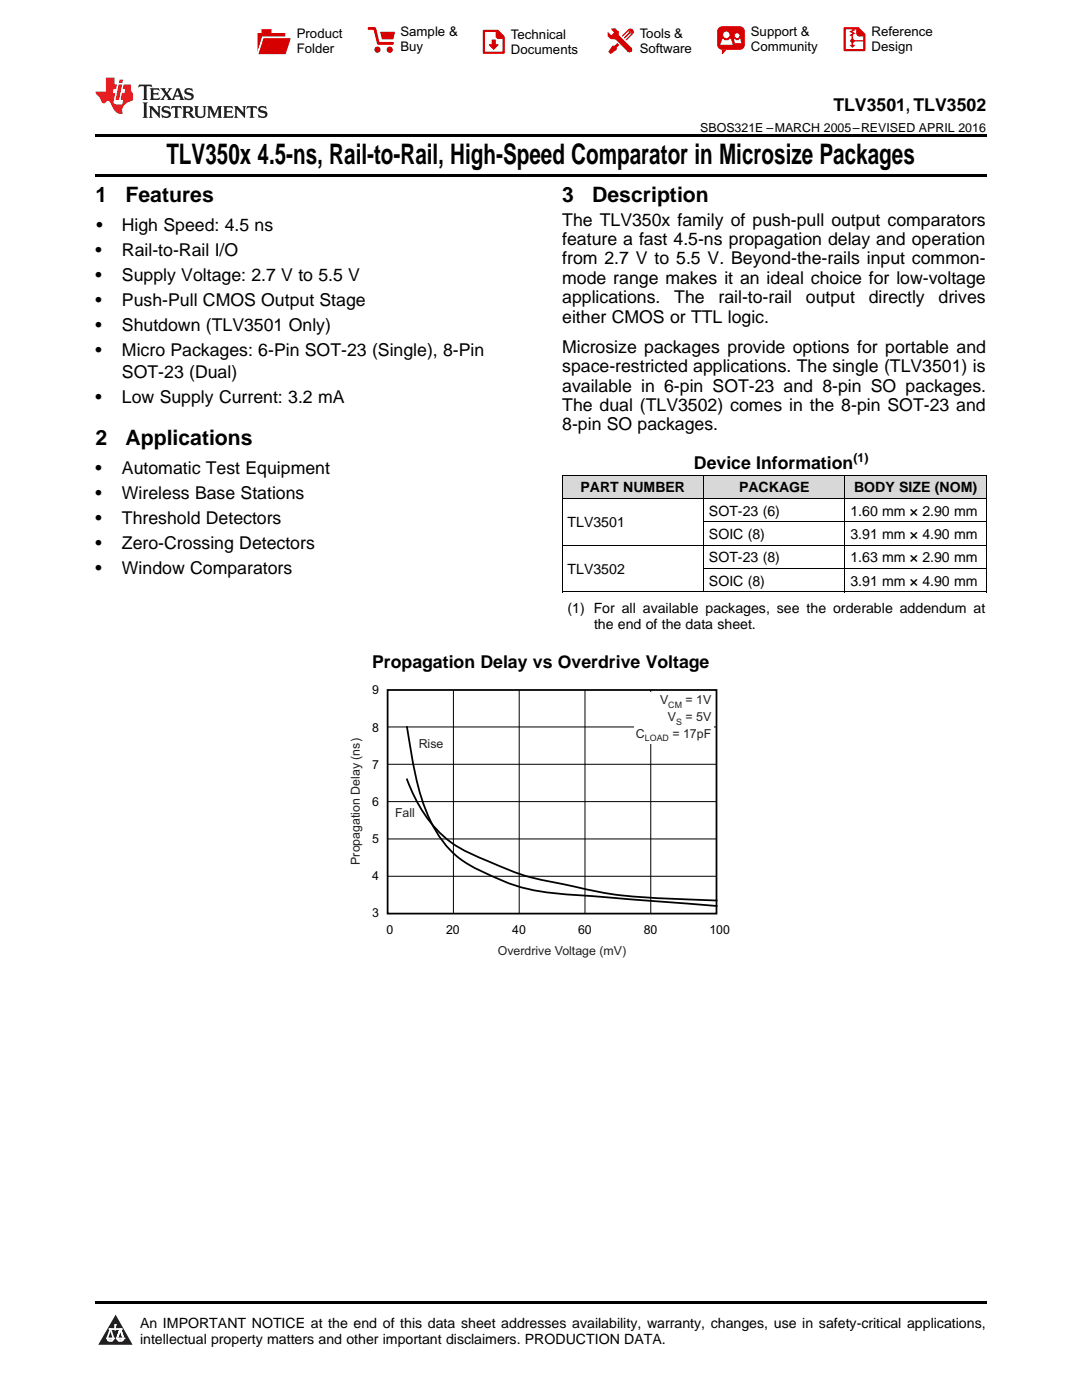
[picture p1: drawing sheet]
<svg xmlns="http://www.w3.org/2000/svg" width="216mm" height="279mm" viewBox="0 0 216 279" stroke-linecap="round" stroke-linejoin="round" font-family="sans-serif">
<defs><g id="words">
<text font-size="5.6" x="33.2" y="32.8">TLV350x 4.5-ns, Rail-to-Rail, High-Speed Comparator in Microsize Packages</text>
<g font-size="4.2">
<text x="19" y="40.4">1</text>
<text x="25" y="40.4">Features</text>
<text x="112.2" y="40.4">3</text>
<text x="118.2" y="40.4">Description</text>
<text x="19" y="88.8">2</text>
<text x="25" y="88.8">Applications</text>
</g>
<g font-size="3.5">
<text x="166.3" y="22.2">TLV3501, TLV3502</text>
<text x="19.2" y="46.1">•</text>
<text x="24.3" y="46.1">High Speed: 4.5 ns</text>
<text x="112.2" y="45">The TLV350x family of push-pull output comparators</text>
<text x="19" y="51.1">•</text>
<text x="24.3" y="51.1">Rail-to-Rail I/O</text>
<text x="112.2" y="48.9">feature a fast 4.5-ns propagation delay and operation</text>
<text x="112.2" y="52.8">from 2.7 V to 5.5 V. Beyond-the-rails input common-</text>
<text x="19" y="56.1">•</text>
<text x="24.3" y="56.1">Supply Voltage: 2.7 V to 5.5 V</text>
<text x="112.2" y="56.7">mode range makes it an ideal choice for low-voltage</text>
<text x="19" y="61.1">•</text>
<text x="24.3" y="61.1">Push-Pull CMOS Output Stage</text>
<text x="112.2" y="60.5">applications.</text>
<text x="112.2" y="64.4">either CMOS or TTL logic.</text>
<text x="134.5" y="60.5">The</text>
<text x="143.4" y="60.5">rail-to-rail</text>
<text x="160.8" y="60.5">output</text>
<text x="173.4" y="60.5">directly</text>
<text x="187.3" y="60.5">drives</text>
<text x="19" y="66.1">•</text>
<text x="19" y="71.1">•</text>
<text x="24.3" y="66.1">Shutdown (TLV3501 Only)</text>
<text x="24.3" y="71.1">Micro Packages: 6-Pin SOT-23 (Single), 8-Pin</text>
<text x="112.2" y="70.4">Microsize packages provide options for portable and</text>
<text x="24.3" y="75.4">SOT-23 (Dual)</text>
<text x="112.2" y="74.3">space-restricted applications. The single (TLV3501) is</text>
<text x="19" y="80.4">•</text>
<text x="24.3" y="80.4">Low Supply Current: 3.2 mA</text>
<text x="112.2" y="78.1">available in 6-pin SOT-23 and 8-pin SO packages.</text>
<text x="112.2" y="82">The dual (TLV3502) comes in the 8-pin SOT-23 and</text>
<text x="112.2" y="85.9">8-pin SO packages.</text>
<text x="19" y="94.5">•</text>
<text x="24.3" y="94.5">Automatic Test Equipment</text>
<text x="138.5" y="93.6">Device Information</text>
<text x="19" y="99.5">•</text>
<text x="24.3" y="99.5">Wireless Base Stations</text>
<text x="19" y="104.5">•</text>
<text x="24.3" y="104.5">Threshold Detectors</text>
<text x="19" y="109.5">•</text>
<text x="24.3" y="109.5">Zero-Crossing Detectors</text>
<text x="19" y="114.5">•</text>
<text x="24.3" y="114.5">Window Comparators</text>
<text x="74.3" y="133.3">Propagation Delay vs Overdrive Voltage</text>
</g>
<g font-size="2.8">
<text x="115.8" y="98.3">PART NUMBER</text>
<text x="147.5" y="98.3">PACKAGE</text>
<text x="170.4" y="98.3">BODY SIZE (NOM)</text>
<text x="113.2" y="105.3">TLV3501</text>
<text x="141.5" y="102.9">SOT-23 (6)</text>
<text x="141.5" y="107.6">SOIC (8)</text>
<text x="169.7" y="102.9">1.60 mm × 2.90 mm</text>
<text x="169.7" y="107.6">3.91 mm × 4.90 mm</text>
<text x="141.5" y="112.3">SOT-23 (8)</text>
<text x="169.7" y="112.3">1.63 mm × 2.90 mm</text>
<text x="113.2" y="114.6">TLV3502</text>
<text x="141.5" y="116.9">SOIC (8)</text>
<text x="169.7" y="116.9">3.91 mm × 4.90 mm</text>
<text x="113.2" y="122.4">(1) For all available packages, see the orderable addendum at</text>
<text x="118.5" y="125.6">the end of the data sheet.</text>
<text x="27.9" y="265">An IMPORTANT NOTICE at the end of this data sheet addresses availability, warranty, changes, use in safety-critical applications,</text>
<text x="27.9" y="268.2">intellectual property matters and other important disclaimers. PRODUCTION DATA.</text>
</g>
<g font-size="2.6">
<text x="59.2" y="7.6">Product</text>
<text x="59.2" y="10.6">Folder</text>
<text x="79.9" y="7.3">Sample &amp;</text>
<text x="79.9" y="10.2">Buy</text>
<text x="102" y="7.8">Technical</text>
<text x="102" y="10.8">Documents</text>
<text x="127.6" y="7.6">Tools &amp;</text>
<text x="127.6" y="10.6">Software</text>
<text x="149.8" y="7.2">Support &amp;</text>
<text x="149.8" y="10.2">Community</text>
<text x="173.9" y="7.3">Reference</text>
<text x="173.9" y="10.2">Design</text>
</g>
<g font-size="2.5">
<text x="139.7" y="26.3">SBOS321E –MARCH 2005–REVISED APRIL 2016</text>
<text x="170.3" y="92.2">(1)</text>
<text x="74.3" y="138.6">9</text>
<text x="74.3" y="146">8</text>
<text x="74.3" y="153.4">7</text>
<text x="74.3" y="160.8">6</text>
<text x="74.2" y="168.2">5</text>
<text x="74.3" y="175.6">4</text>
<text x="74.3" y="183">3</text>
<text x="77.1" y="186.4">0</text>
<text x="89" y="186.4">20</text>
<text x="102.2" y="186.4">40</text>
<text x="115.3" y="186.4">60</text>
<text x="128.5" y="186.4">80</text>
<text x="141.6" y="186.4">100</text>
</g>
<g font-size="2.5" fill="#231f20">
<text x="131.7" y="140.6">V</text>
<text x="133.3" y="143.9">V</text>
<text x="136.8" y="143.9">= 5V</text>
<text x="136.8" y="140.6">= 1V</text>
<text x="83.5" y="149.3">Rise</text>
<text x="126.9" y="147.2">C</text>
<text x="134.2" y="147.2">= 17pF</text>
<text x="78.8" y="163.1">Fall</text>
<text x="71.8" y="172.6" transform="rotate(-90 71.8 172.6)">Propagation Delay (ns)</text>
<text x="99.3" y="190.5">Overdrive Voltage (mV)</text>
</g>
<g font-size="1.8" fill="#231f20">
<text x="133.4" y="141.3">CM</text>
<text x="128.7" y="147.9">LOAD</text>
<text x="134.9" y="144.6">S</text>
</g>
</g></defs>
<g fill="#d8d8d8">
<path d="M112.2 94.9h28.2v4.7h-28.2z"/>
<path d="M140.4 94.9h28.2v4.7h-28.2z"/>
<path d="M168.6 94.9h28.2v4.7h-28.2z"/>
</g>
<path d="M23.1 262.4l3.4 6h-6.9z" fill="#231f20"/>
<path d="M21.4 267.1h1.2l-.3 .5h-.3a.55 .55 0 0 1-.6-.5z" fill-rule="evenodd" fill="#fff"/>
<path d="M21.4 267.1h1.2l-.3 .5h-.3a.55 .55 0 0 1-.6-.5z" fill="none" stroke="#231f20" stroke-width=".34"/>
<path d="M21.4 267.1l1.2 .1-.3 .4h-.5z" fill="none" stroke="#fff" stroke-width=".34"/>
<path d="M23 265.3h.1" fill="none" stroke="#fff" stroke-width=".34"/>
<path d="M23 264.4v.9z" fill="#fff"/>
<path d="M23 264.4v.9z" fill="none" stroke="#fff" stroke-width=".34"/>
<circle cx="23" cy="264.4" r=".17" fill="#fff"/>
<path d="M21.9 265.2h.1" fill="none" stroke="#fff" stroke-width=".34"/>
<path d="M21.9 265.2h2.3z" fill="#fff"/>
<path d="M21.9 265.2h2.3z" fill="none" stroke="#fff" stroke-width=".34"/>
<circle cx="24.2" cy="265.2" r=".17" fill="#fff"/>
<path d="M23.3 267.1h.1" fill="none" stroke="#fff" stroke-width=".34"/>
<path d="M24 265.2l-.7 1.9z" fill="#fff"/>
<path d="M24 265.2l-.7 1.9z" fill="none" stroke="#fff" stroke-width=".34"/>
<path d="M24 265.2l.7 1.9z" fill="#fff"/>
<path d="M24 265.2l.7 1.9z" fill="none" stroke="#fff" stroke-width=".34"/>
<path d="M24.6 267.1h.1" fill="none" stroke="#fff" stroke-width=".34"/>
<circle cx="21.4" cy="267.1" r=".17" fill="#fff"/>
<path d="M22.1 265.2l-.7 1.9z" fill="#fff"/>
<path d="M22.1 265.2l-.7 1.9z" fill="none" stroke="#fff" stroke-width=".34"/>
<path d="M22.1 265.2l.5 1.9z" fill="#fff"/>
<path d="M22.1 265.2l.5 1.9z" fill="none" stroke="#fff" stroke-width=".34"/>
<circle cx="22.6" cy="267.1" r=".17" fill="#fff"/>
<path d="M23.4 267.1h1.3a.65 .65 0 0 1-.7 .5 .65 .65 0 0 1-.6-.5z" fill-rule="evenodd" fill="#fff"/>
<path d="M23.4 267.1h1.3a.65 .65 0 0 1-.7 .5 .65 .65 0 0 1-.6-.5z" fill="none" stroke="#231f20" stroke-width=".34"/>
<path d="M23.4 267.1h1.3l-.4 .5h-.6z" fill="none" stroke="#fff" stroke-width=".34"/>
<path d="M23.3 267.1h.1" fill="none" stroke="#fff" stroke-width=".34"/>
<circle cx="24.7" cy="267.1" r=".17" fill="#fff"/>
<path d="M19 259.7h177.8v.5h-177.8z" fill="#000"/>
<path d="M90.5 137.7v44.6M103.6 137.7v44.6M116.7 137.7v44.6M129.9 137.7v44.6M77.3 145.1h65.7M77.3 152.5h65.7M77.3 160h65.7M77.3 167.4h65.7M77.3 174.9h65.7" fill="none" stroke="#000" stroke-width=".2"/>
<path d="M77.3 137.7h65.7v44.6h-65.7z" fill="none" stroke="#000" stroke-width=".35"/>
<g fill="#fff">
<path d="M78.3 160.7h4.8v3.3h-4.8z"/>
<path d="M126.4 138.2h16v10.4h-16z"/>
</g>
<path d="M81.2 145.1l.5 2.7a55 55 0 0 0 4.6 16.9 19.3 19.3 0 0 0 10.4 9.5 38.5 38.5 0 0 0 16.6 4.3l29.7 2.3M81.2 155.6a25.2 25.2 0 0 0 11.2 14l4.3 2a53.5 53.5 0 0 0 16.3 5 87.3 87.3 0 0 0 21.8 2.8l8.2 .3" fill="none" stroke="#000" stroke-width=".36"/>
<path d="M112.2 99.5h84.6M112.2 94.8h84.6M112.2 94.9v23.3M140.4 94.9v23.3M168.6 94.9v23.3M196.8 94.9v23.3M112.2 118.1h84.6M112.2 108.8h84.6M140.4 113.5h56.4M140.4 104.2h56.4" fill="none" stroke="#000" stroke-width=".2"/>
<path d="M19 34.8h177.8v.5h-177.8zM19 26.8h177.8v.6h-177.8zM112.2 118.1l.1 .1zM168.5 118.1l.1 .1zM196.7 118.1l.1 .1z" fill="#000"/>
<path d="M27.7 16.9l-.1 .6 .6-.3h.5v.2v2.2l-.2 .4h1l-.2-.4v-2.2v-.2h.5l.6 .3-.2-.6zM29.9 17.6l.2 .4v1.6l-.2 .4h1.9l.1-.6a1.09 1.09 0 0 1-1.3 .1v-.6h.6l.4 .2v-.7l-.2 .2h-.8v-.6l.2-.1a1.01 1.01 0 0 1 1 .3l-.1-.6zM32 17.6l.9 1.2-1 1.2h.9l-.2-.3 .5-.7 .5 .7-.3 .3h1.7l-.2-.3 .1-.4h1l.1 .4-.2 .3h1l-.3-.4-.7-2h-.5l-1 2.2-.8-1.1 .9-1.1h-.9l.2 .2-.4 .7-.4-.7 .2-.2zM35.4 18l.4 1h-.8zM37 17.7a.66 .66 0 0 0-.2 .8 .66 .66 0 0 0 .6 .4l.7 .2 .1 .2a.8 .8 0 0 1-.7 .4 .8 .8 0 0 1-.7-.5l.1 .8 .2-.2a.94 .94 0 0 0 1.1 .1 .94 .94 0 0 0 .4-.9 1.48 1.48 0 0 0-1.3-.6v-.4a1.1 1.1 0 0 1 1.2 .2l-.2-.6-.2 .1-.5-.1zM28.5 20.4l.2 .4v2.3l-.2 .4h1l-.2-.4v-2.3l.2-.4zM29.7 21.2l.2 .4v1.5l-.2 .4h.8l-.3-.4 .1-1.3 1.6 1.8v-2l.2-.4h-.7l.2 .2v1.1l-1.2-1.3zM32.5 21.3a.66 .66 0 0 0-.2 .8 .66 .66 0 0 0 .6 .4l.6 .2 .2 .2a.8 .8 0 0 1-.8 .4 .8 .8 0 0 1-.7-.5l.2 .7 .2-.1a.94 .94 0 0 0 1 .1 .94 .94 0 0 0 .5-1 1.47 1.47 0 0 0-1.3-.6l-.1-.3a1.1 1.1 0 0 1 1.3 .2l-.2-.6-.2 .1-.5-.2zM34.3 21.2l-.2 .6a.64 .64 0 0 1 .8-.3v1.6l-.2 .4h1l-.3-.4 .1-1.6a.66 .66 0 0 1 .8 .3l-.2-.6zM36.3 21.2l.3 .4v1.5l-.3 .4h1l-.2-.2v-.7h.5l.1 .1a.8 .8 0 0 0 1.2 .7l-1-1a.62 .62 0 0 0 .6-.5 .62 .62 0 0 0-.6-.7zM37.1 21.5h.1a.48 .48 0 0 1 .6 0 .48 .48 0 0 1 .1 .6l-.2 .1-.6 .1zM38.7 21.2l.2 .2a2.29 2.29 0 0 0 .4 2 1.05 1.05 0 0 0 1.7-.7v-1.3l.2-.2h-.8l.2 .4v1.1a.61 .61 0 0 1-.6 .6 .61 .61 0 0 1-.6-.6v-1.1l.3-.4zM41.3 21.2l.3 .4v1.5l-.3 .4h.8l-.2-.4v-1.4l.8 1.9 .9-1.9v1.4l-.2 .4h.9l-.2-.4v-1.5l.2-.4h-.8l-.7 1.5-.6-1.5zM44.5 21.2l.2 .4v1.5l-.2 .4h1.9l.2-.6a1.1 1.1 0 0 1-1.4 .2v-.7h.6l.4 .2v-.6l-.2 .1-.8 .1v-.6l.2-.1a1.02 1.02 0 0 1 1.1 .2l-.2-.5zM46.7 21.2l.2 .4v1.5l-.2 .4h.8l-.3-.4 .1-1.3 1.6 1.8v-2l.2-.4h-.7l.2 .2v1.1l-1.2-1.3zM49.3 21.2l-.1 .6a.64 .64 0 0 1 .8-.3v1.6l-.3 .4h1l-.2-.4v-1.6a.66 .66 0 0 1 .8 .3l-.1-.6zM51.7 21.3a.66 .66 0 0 0-.2 .7 .66 .66 0 0 0 .7 .5l.6 .2 .1 .2a.8 .8 0 0 1-.7 .4 .8 .8 0 0 1-.7-.5l.1 .7 .2-.1a.94 .94 0 0 0 1.1 .1 .94 .94 0 0 0 .4-1 1.48 1.48 0 0 0-1.2-.6l-.1-.3a1.1 1.1 0 0 1 1.2 .2l-.2-.6-.1 .1-.6-.2z" fill="#231f20"/>
<path d="M21.1 15.5v2.8h-2v.4l.9 .9a.96 .96 0 0 0 1 1 .59 .59 0 0 1 .5-.4 .59 .59 0 0 1 .5 .3l.4 .8a1.61 1.61 0 0 0 2.1 1.3 1.63 1.63 0 0 1 1.1-2.2l.9-.3v-1.5a1.6 1.6 0 0 1-.4-1.7h-1.4l-.2 .9h.5l-.2 .8h-.5l-.2 1v.3h.5l-.2 .9h-.7a.74 .74 0 0 1-1-.6l.3-1.6h-.5l.2-.8h.5l.1-.9h-.4v-1.4zM23.7 16.9l-.7 3h.8l.6-3zM23.8 15.9l-.1 .7h.7l.2-.7z" fill="#ee1d23"/>
<g fill="#d60000">
<path d="M52.2 5.8h2v.8h2.7v4.2h-5.5v-4.2h.8z" fill-rule="evenodd"/>
<path d="M52.5 7.5h5.6l-1.1 3.3h-5.6z" fill-rule="evenodd"/>
</g>
<path d="M52.4 7.4h5.7v.1h-5.6l-1.1 3.3z" fill-rule="evenodd" fill="#fff"/>
<path d="M52.4 7.4h5.7v.1h-5.6l-1.1 3.3z" fill="none" stroke="#fff" stroke-width=".2"/>
<path d="M73.6 5.7h1.2l.7 2.9h2.8" fill="none" stroke="#d60000" stroke-width=".55"/>
<g fill="#d60000">
<path d="M75.9 6.3h2.9l-.3 1.6h-2.3z" fill-rule="evenodd"/>
<circle cx="75.3" cy="9.9" r=".62"/>
<circle cx="77.8" cy="9.9" r=".62"/>
</g>
<path d="M96.6 6.2h2.7l1.2 1.2v3.1h-3.9z" fill="none" stroke="#d60000" stroke-width=".44"/>
<g fill="#d60000">
<path d="M98.1 7.9h.8v1h.6l-1 1.1-.9-1v-.1h.5z" fill-rule="evenodd"/>
<path d="M98.9 6.2h.4l1.2 1.2v.4h-1.2l-.4-.4z" fill-rule="evenodd"/>
<path d="M122 5.7h.8l.6 .6 .1 .7 2.5 2.5-.7 .8-2.4-2.3-1.1-.2-.6-.6v-.8l.8 .6 .4-.4v-.2l-.4-.5z" fill-rule="evenodd"/>
<path d="M122.2 9.1h.5l.5-.5 .4 .4-.5 .5-.1 .4-1.2 .9-.4-.5z" fill-rule="evenodd"/>
<path d="M125.3 5.9a.67 .67 0 0 1 1 0 .67 .67 0 0 1 0 .9z" fill-rule="evenodd"/>
<path d="M125.3 5.9l1 .9-1.2 1.2h-.2v-.2l.9-.9 .1-.2h-.2l-1 1h-.2v-.2l1-1v-.2h-.2l-1 1h-.2v-.2z" fill-rule="evenodd"/>
<circle cx="125.6" cy="9.9" r=".54"/>
</g>
<path d="M123.4 6.3l-.1 .7" fill="none" stroke="#d60000" stroke-width=".2"/>
<g fill="#d60000">
<path d="M143.4 5.5l.7-.2h3.6a.95 .95 0 0 1 .9 .9v2.8a.95 .95 0 0 1-.9 .9h-3.6a.95 .95 0 0 1-1-.9v-2.8z" fill-rule="evenodd"/>
<path d="M144 9.9h1l-.8 .9h-.2z" fill-rule="evenodd"/>
</g>
<g fill="#fff">
<path d="M146.6 8.6h1.3z"/>
<path d="M144.1 7.8h.3l.1 .2h.8l.2-.2h.3l.4 1.1h-2.5z" fill-rule="evenodd"/>
<path d="M146.5 7.8h.2l.2 .2h.5l.1-.2h.2l.2 .8h-1.3z" fill-rule="evenodd"/>
<circle cx="144.9" cy="6.9" r=".65"/>
<circle cx="147.1" cy="7.1" r=".48"/>
</g>
<path d="M168.5 5.6h2.7l1.3 1.3v3.1h-4z" fill="none" stroke="#d60000" stroke-width=".44"/>
<path d="M170.1 7.3v1.8M170.1 8.1h2.3" fill="none" stroke="#d60000" stroke-width=".3"/>
<g fill="#d60000">
<path d="M170.9 5.6h.3l1.3 1.3v.4h-1.1l-.5-.6z" fill-rule="evenodd"/>
<circle cx="170.1" cy="8.1" r=".42"/>
<circle cx="171.4" cy="6.7" r=".55"/>
</g>
<g fill="#d60000">
<path d="M169.5 9h1.2l-.6 .5z"/>
<path d="M169.8 5.8h.6l.3 .2-.6 .3 .6 .4-.7 .3 .2 .3h-.2l-.5-.3 .6-.3-.6-.4 .6-.3z"/>
</g>
<use href="#words"/>
</svg>
